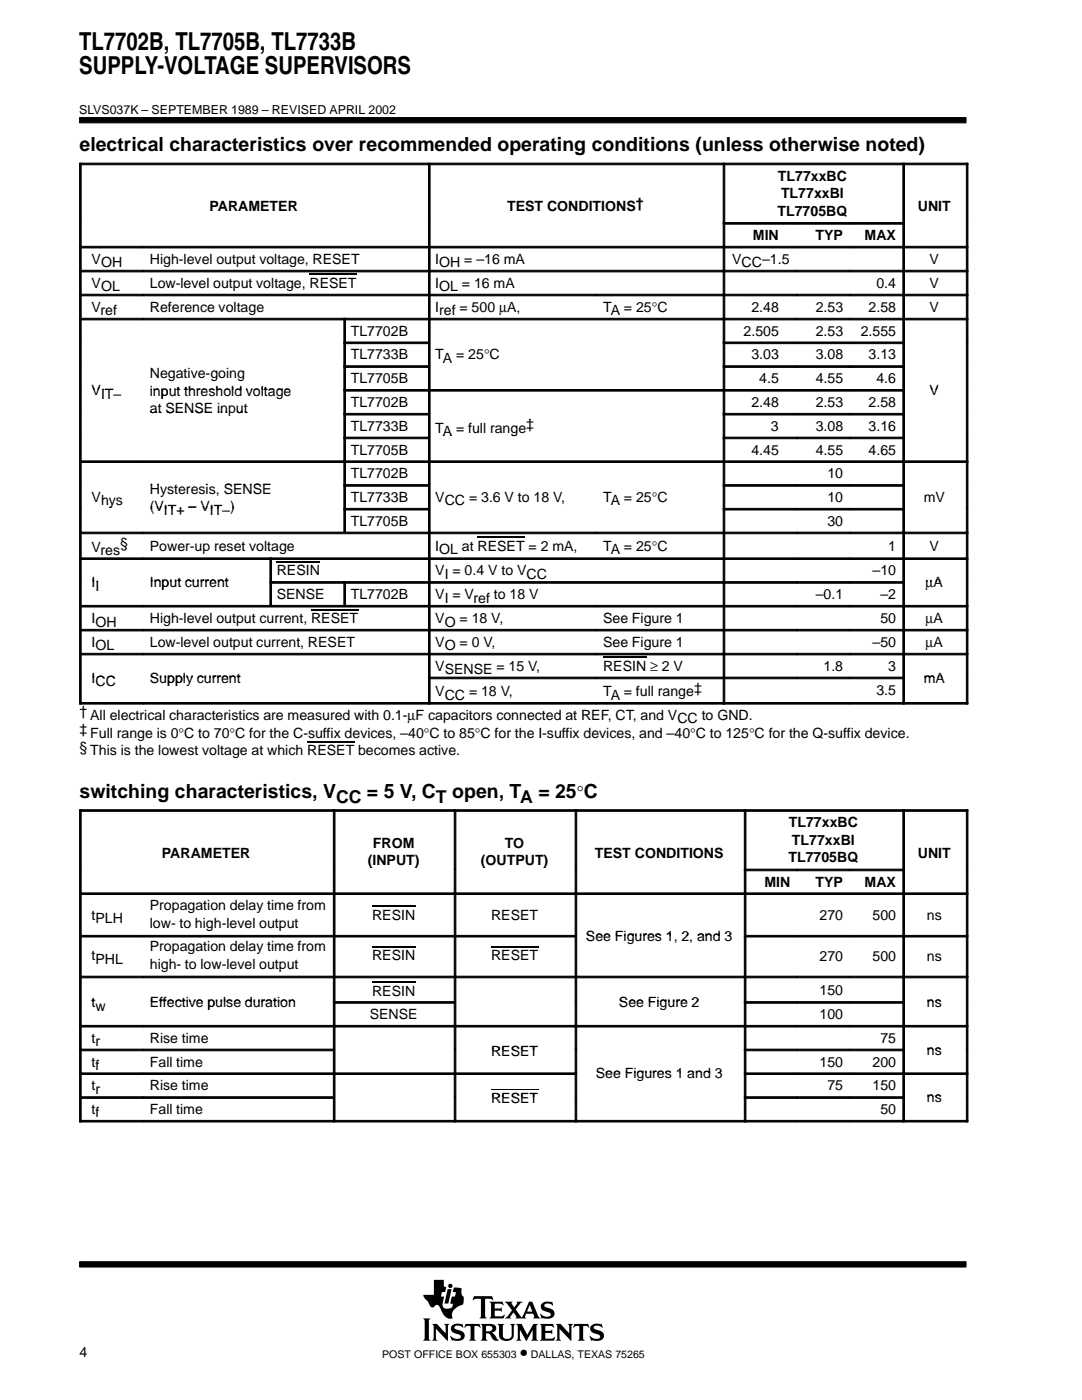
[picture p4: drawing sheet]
<svg xmlns="http://www.w3.org/2000/svg" width="216mm" height="279mm" viewBox="0 0 216 279" stroke-linecap="round" stroke-linejoin="round" font-family="sans-serif">
<defs><g id="words">
<g font-size="4.9">
<text x="15.8" y="9.9">TL7702B, TL7705B, TL7733B</text>
<text x="15.8" y="14.8">SUPPLY-VOLTAGE SUPERVISORS</text>
</g>
<g font-size="3.9">
<text x="15.9" y="30.2">electrical characteristics over recommended operating conditions (unless otherwise noted)</text>
<text x="15.9" y="159.2">switching characteristics, V</text>
</g>
<g font-size="3.5">
<text x="67.1" y="160.2">CC = 5 V, CT open, TA = 25</text>
<text x="115.1" y="159.2">°C</text>
<text x="103.7" y="271">•</text>
</g>
<g font-size="2.8">
<text x="155.2" y="36">TL77xxBC</text>
<text x="155.8" y="39.6">TL77xxBI</text>
<text x="41.8" y="42.1">PARAMETER</text>
<text x="101.2" y="42.2">TEST CONDITIONS†</text>
<text x="150.2" y="47.9">MIN</text>
<text x="155.1" y="43.1">TL7705BQ</text>
<text x="162.7" y="47.9">TYP</text>
<text x="172.5" y="47.9">MAX</text>
<text x="183.1" y="42.1">UNIT</text>
<text x="18.3" y="52.7">VOH</text>
<text x="29.9" y="52.7">High-level output voltage, RESET</text>
<text x="86.9" y="52.7">IOH = –16 mA</text>
<text x="146.1" y="52.7">VCC–1.5</text>
<text x="185.5" y="52.7">V</text>
<text x="18.3" y="57.5">VOL</text>
<text x="29.9" y="57.5">Low-level output voltage, RESET</text>
<text x="86.9" y="57.5">IOL = 16 mA</text>
<text x="174.9" y="57.5">0.4</text>
<text x="185.5" y="57.5">V</text>
<text x="18.3" y="62.2">Vref</text>
<text x="29.9" y="62.2">Reference voltage</text>
<text x="86.9" y="62.2">Iref = 500 µA,</text>
<text x="120.3" y="62.2">TA = 25°C</text>
<text x="149.9" y="62.2">2.48</text>
<text x="162.8" y="62.2">2.53</text>
<text x="173.3" y="62.2">2.58</text>
<text x="185.5" y="62.2">V</text>
<text x="70" y="67">TL7702B</text>
<text x="70" y="71.7">TL7733B</text>
<text x="86.9" y="71.7">TA = 25°C</text>
<text x="148.4" y="67">2.505</text>
<text x="149.9" y="71.7">3.03</text>
<text x="162.8" y="67">2.53</text>
<text x="162.8" y="71.7">3.08</text>
<text x="171.7" y="67">2.555</text>
<text x="173.3" y="71.7">3.13</text>
<text x="29.9" y="75.5">Negative-going</text>
<text x="70" y="76.5">TL7705B</text>
<text x="151.5" y="76.5">4.5</text>
<text x="162.8" y="76.5">4.55</text>
<text x="174.9" y="76.5">4.6</text>
<text x="18.3" y="78.8">VIT–</text>
<text x="18.3" y="78.8">VIT</text>
<text x="29.9" y="79">input threshold voltage</text>
<text x="29.9" y="82.5">at SENSE in ut</text>
<text x="29.9" y="82.5">at SENSE input</text>
<text x="70" y="81.3">TL7702B</text>
<text x="149.9" y="81.3">2.48</text>
<text x="162.8" y="81.3">2.53</text>
<text x="173.3" y="81.3">2.58</text>
<text x="185.5" y="78.8">V</text>
<text x="70" y="86">TL7733B</text>
<text x="86.9" y="86.4">TA</text>
<text x="88.4" y="87.1">A = full range</text>
<text x="101.9" y="86.4">g ‡</text>
<text x="105" y="85.7">‡</text>
<text x="153.8" y="86">3</text>
<text x="162.8" y="86">3.08</text>
<text x="173.3" y="86">3.16</text>
<text x="70" y="90.7">TL7705B</text>
<text x="70" y="95.5">TL7702B</text>
<text x="149.9" y="90.7">4.45</text>
<text x="162.8" y="90.7">4.55</text>
<text x="165.1" y="95.5">10</text>
<text x="173.3" y="90.7">4.65</text>
<text x="18.3" y="100.2">Vhys</text>
<text x="21.7" y="100.9">y</text>
<text x="29.9" y="98.5">H</text>
<text x="29.9" y="98.5">Hysteresis, SENSE</text>
<text x="34.8" y="98.5">t</text>
<text x="41" y="98.5">i</text>
<text x="44.6" y="98.5">SENSE</text>
<text x="70" y="100.2">TL7733B</text>
<text x="86.9" y="100.2">VCC = 3.6 V to 18 V,</text>
<text x="120.3" y="100.2">TA = 25°C</text>
<text x="165.1" y="100.2">10</text>
<text x="184.3" y="100.2">mV</text>
<text x="29.9" y="102">(VIT+ – VIT–))</text>
<text x="29.9" y="102">(VIT+ – VIT</text>
<text x="70" y="104.9">TL7705B</text>
<text x="165.1" y="104.9">30</text>
<text x="18.3" y="110.1">Vres§</text>
<text x="29.9" y="109.9">Power-up reset voltage</text>
<text x="86.9" y="109.9">IOL at RESET = 2 mA,</text>
<text x="120.3" y="109.9">TA = 25°C</text>
<text x="177.2" y="109.9">1</text>
<text x="185.5" y="109.9">V</text>
<text x="18.3" y="117.2">II</text>
<text x="29.9" y="117.2">Input current</text>
<text x="55.2" y="114.8">RESIN</text>
<text x="55.2" y="119.6">SENSE</text>
<text x="70" y="119.6">TL7702B</text>
<text x="86.9" y="114.8">VI = 0.4 V to VCC</text>
<text x="86.9" y="119.6">VI = Vref to 18 V</text>
<text x="162.8" y="119.6">–0.1</text>
<text x="174.1" y="114.8">–10</text>
<text x="175.7" y="119.6">–2</text>
<text x="184.7" y="117.2">µA</text>
<text x="18.3" y="124.3">IOH</text>
<text x="29.9" y="124.3">High-level output current, RESET</text>
<text x="86.9" y="124.3">VO = 18 V,</text>
<text x="120.3" y="124.3">See Figure 1</text>
<text x="175.7" y="124.3">50</text>
<text x="184.7" y="124.3">µA</text>
<text x="18.3" y="129.1">IOL</text>
<text x="29.9" y="129.1">Low-level output current, RESET</text>
<text x="86.9" y="129.1">VO = 0 V,</text>
<text x="120.3" y="129.1">See Figure 1</text>
<text x="174.1" y="129.1">–50</text>
<text x="184.7" y="129.1">µA</text>
<text x="18.3" y="136.2">ICC</text>
<text x="29.9" y="136.2">Supply current</text>
<text x="86.9" y="133.9">VSENSE = 15 V,</text>
<text x="120.3" y="133.9">RESIN ≥ 2 V</text>
<text x="164.3" y="133.9">1.8</text>
<text x="177.2" y="133.9">3</text>
<text x="184.3" y="136.2">mA</text>
<text x="15.9" y="143">† All electrical characteristics are measured with 0.1-µF capacitors connected at REF, CT, and V</text>
<text x="86.9" y="139">VCC = 18 V,</text>
<text x="120.3" y="139">TA = full range‡</text>
<text x="174.9" y="138.7">3.5</text>
<text x="15.9" y="146.5">‡ Full range is 0°C to 70°C for the C-suffix devices, –40°C to 85°C for the I-suffix devices, and –40°C to 125°C for the Q-suffix device.</text>
<text x="15.9" y="150">§ This is the lowest voltage at which RESET becomes active.</text>
<text x="135.2" y="144.4">CC to GND.</text>
<text x="157.4" y="165.1">TL77xxBC</text>
<text x="32.3" y="171.2">PARAMETER</text>
<text x="73.4" y="172.7">(</text>
<text x="73.4" y="172.7">(INPUT))</text>
<text x="74.4" y="169.1">FROM</text>
<text x="95.9" y="172.7">(OUTPUT))</text>
<text x="95.9" y="172.7">(</text>
<text x="100.7" y="169.1">TO</text>
<text x="118.7" y="171.2">TEST CONDITIONS</text>
<text x="157.3" y="172.1">TL7705BQ</text>
<text x="158" y="168.6">TL77xxBI</text>
<text x="183.1" y="171.2">UNIT</text>
<text x="152.5" y="176.9">MIN</text>
<text x="162.7" y="176.9">TYP</text>
<text x="172.5" y="176.9">MAX</text>
<text x="18.3" y="183.5">tPLH</text>
<text x="29.9" y="181.7">Propagation delay time from</text>
<text x="29.9" y="185.2">low- to high-level output</text>
<text x="74.2" y="183.5">RESIN</text>
<text x="98" y="183.5">RESET</text>
<text x="163.5" y="183.5">270</text>
<text x="174.1" y="183.5">500</text>
<text x="184.9" y="183.5">ns</text>
<text x="18.3" y="191.7">tPHL</text>
<text x="29.9" y="189.8">Propagation delay time from</text>
<text x="74.2" y="191.7">RESIN</text>
<text x="98" y="191.7">RESET</text>
<text x="116.9" y="187.8">See Figures 1 2 and 3</text>
<text x="116.9" y="187.8">See Figures 1, 2, and 3</text>
<text x="163.5" y="191.9">270</text>
<text x="174.1" y="191.9">500</text>
<text x="184.9" y="191.9">ns</text>
<text x="29.9" y="193.3">high- to low-level output</text>
<text x="18.3" y="201">tw</text>
<text x="18.3" y="201">t</text>
<text x="29.9" y="201">Effective pulse duration</text>
<text x="73.8" y="203.4">SENSE</text>
<text x="74.2" y="198.7">RESIN</text>
<text x="123.5" y="201">See Figure 2</text>
<text x="163.5" y="198.5">150</text>
<text x="163.5" y="203.4">100</text>
<text x="184.9" y="201">ns</text>
<text x="18.3" y="208.1">tr</text>
<text x="29.9" y="208.1">Rise time</text>
<text x="175.7" y="208.1">75</text>
<text x="18.3" y="212.9">tf</text>
<text x="29.9" y="212.9">Fall time</text>
<text x="98" y="210.7">RESET</text>
<text x="118.9" y="215.2">See Figures 1 and 3</text>
<text x="163.5" y="212.9">150</text>
<text x="174.1" y="212.9">200</text>
<text x="184.9" y="210.5">ns</text>
<text x="18.3" y="217.6">tr</text>
<text x="29.9" y="217.6">Rise time</text>
<text x="98" y="220">RESET</text>
<text x="165.1" y="217.6">75</text>
<text x="174.1" y="217.6">150</text>
<text x="184.9" y="220">ns</text>
<text x="18.3" y="222.3">tf</text>
<text x="29.9" y="222.3">Fall time</text>
<text x="175.7" y="222.3">50</text>
<text x="15.9" y="270.8">4</text>
</g>
<text font-size="2.5" x="15.8" y="22.7">SLVS037K – SEPTEMBER 1989 – REVISED APRIL 2002</text>
<g font-size="2.1">
<text x="76.3" y="271">POST OFFICE BOX 655303</text>
<text x="105.9" y="271">DALLAS, TEXAS 75265</text>
</g>
</g></defs>
<g fill="#000" stroke="#000" stroke-width=".2">
<path d="M15.9 23.5h176.9v1h-176.9z" fill-rule="evenodd"/>
<path d="M15.9 251.8h176.9v1.1h-176.9z" fill-rule="evenodd"/>
</g>
<g fill="#000">
<path d="M89.3 257.3h.8l-.6 2.9h-.8z"/>
<path d="M84.4 263.1h1.5l-.3 .4v3.7l.3 .4h-1.5l.3-.6v-3.4z" fill-rule="evenodd"/>
<path d="M86.2 264.2h1l1.7 1.9v-1.5l-.3-.4h1.1l-.3 .4v3l-2.4-2.4v2l.3 .4h-1.1l.3-.6v-2.3z" fill-rule="evenodd"/>
<path d="M86.6 255.4h2v1.3l.4 .2-.2 1h-.6l-.2 .9h.6l-.2 1.1a1.11 1.11 0 0 0 .3 1.2l.6 .1 .9-.3 .2-.7-.5-.1 .2-1.3h.7l.2-.9h-.7l.3-1 1.5 .2v1l.1 .4 .3 .3v.9a.54 .54 0 0 1-.4 .7l-.4 .2a2.35 2.35 0 0 0-1.5 1.6v.4a.29 .29 0 0 1 .1 .3 .29 .29 0 0 1-.2 .3h-.1a2.21 2.21 0 0 1-2-1.9l-.1-.1a.68 .68 0 0 0-.5-.7 .68 .68 0 0 0-.8 .4 .88 .88 0 0 1-1.1-.9l-.8-.9-.2-.7h2.1z" fill-rule="evenodd"/>
<path d="M90.2 264.5a2.17 2.17 0 0 1 1.9-.2l.1-.1 .3 .8-.8-.4h-.7a.36 .36 0 0 0-.3 .4 .36 .36 0 0 0 .4 .3l.3 .1a1.19 1.19 0 0 1 1.3 1.5l-.1 .1a1.23 1.23 0 0 1-1.1 .6l-1.1-.1-.2 .1-.4-1h.1a1.37 1.37 0 0 0 2.1 .3 .6 .6 0 0 0-.8-.7 1.08 1.08 0 0 1-1-.5 1.08 1.08 0 0 1 0-1.1z" fill-rule="evenodd"/>
<path d="M92.9 264.2h2.8l.2 .8-.5-.4h-.6l-.1 .2v2.4l.3 .4h-1.4l.2-.3 .1-.3v-2.3l-.7-.1-.6 .4z" fill-rule="evenodd"/>
<path d="M94.6 258.7h3.6l.2 .8-.7-.3-.9 .1v3.4l.3 .4h-1.4l.3-.4v-3.4l-1-.1-.7 .3z" fill-rule="evenodd"/>
<path d="M95.9 264.2h2.1a.85 .85 0 0 1 1 .8 .85 .85 0 0 1-.9 .9l.4 .3 .7 1 .4 .2-.2 .1a1.11 1.11 0 0 1-1.4-.9l-.3-.4-.7-.1v1l.3 .5h-1.4l.3-.6v-2.3z" fill-rule="evenodd"/>
<path d="M97.7 259.8h2.6l.2 .7-.7-.3-1.1 .1v.8h1.1l.3-.2v.9l-.3-.2h-1.1v1l.1 .1h1.3l.5-.3h.1l-.2 .7h-2.8l.3-.5v-2.3z" fill-rule="evenodd"/>
<path d="M99.3 264.2h1.3l-.3 .4 .1 2.2 .2 .3 .8 .1a.73 .73 0 0 0 .7-.8v-1.8l-.3-.4h1l-.3 .4v1.9a1.56 1.56 0 0 1-1.3 1.2 1.56 1.56 0 0 1-1.5-.7l-.1-2.4z" fill-rule="evenodd"/>
<path d="M103 264.2h1.1l1.1 2.2 1.2-2.2h.9l-.3 .4v2.6l.4 .4h-1.4l.3-.4v-1.8l-1.3 2.2-1.3-2.2v1.7l.4 .5h-1.1l.3-.6v-2.3z" fill-rule="evenodd"/>
<path d="M100.7 259.8h1.6l-.2 .4 .5 .7 .6-.8-.1-.3h1.2l-.5 .3-.9 1.2 1 1.5a.22 .22 0 0 0 .3 .1 .22 .22 0 0 0 .1-.3l1.3-2.8h.6l1.2 2.9 .4 .4-1.4-.1a.24 .24 0 0 0 .2-.1 .24 .24 0 0 0 0-.3l-.2-.4h-1.4l-.3 .6 .3 .3h-2.2l.2-.3-.5-.9-.7 .9 .2 .3h-1.3l.5-.4 1-1.2z" fill-rule="evenodd"/>
<path d="M108.1 260.2l.1-.1a1.88 1.88 0 0 1 1.4-.3l.4 .1 .2-.2 .2 .8-1.1-.4a.44 .44 0 0 0-.7 .4 .44 .44 0 0 0 .6 .5 1.34 1.34 0 0 1 1.4 1.3 1.13 1.13 0 0 1-1.1 .9h-.8a.37 .37 0 0 0-.6 0l-.3-1h.1l.6 .5 .8 .1a.47 .47 0 0 0 .6-.5 .47 .47 0 0 0-.5-.4l-.2-.1a1.11 1.11 0 0 1-1.2-1.5z" fill-rule="evenodd"/>
<path d="M107.7 264.2h2.6l.2 .8-.6-.4-1.1 .1v.9h1l.4-.3v1l-.3-.3h-1.1v1.1h1.4l.5-.3-.2 .8h-2.8l.3-.6v-2.3z" fill-rule="evenodd"/>
<path d="M110.9 264.2h1l1.7 1.9v-1.5l-.3-.4h1l-.3 .4v3l-2.4-2.4v2l.3 .4h-1l.3-.4v-2.6z" fill-rule="evenodd"/>
<path d="M114.6 264.2h2.8l.2 .8-.5-.4h-.6l-.1 .2v2.4l.3 .4h-1.4l.3-.4v-2.4l-.1-.2h-.6l-.6 .4z" fill-rule="evenodd"/>
<path d="M118 264.5a2.12 2.12 0 0 1 1.9-.2l.1-.1 .3 .8-.8-.4h-.7a.35 .35 0 0 0-.3 .3 .35 .35 0 0 0 .2 .4l.5 .1a1.16 1.16 0 0 1 1.2 1.6 1.23 1.23 0 0 1-1.1 .6l-1.1-.1-.2 .1-.4-1 .9 .5 .7 .1a.47 .47 0 0 0 .6-.4 .47 .47 0 0 0-.6-.5 1.28 1.28 0 0 1-1.4-1.4z" fill-rule="evenodd"/>
<circle cx="89.9" cy="256.6" r=".43"/>
</g>
<g fill="#fff">
<path d="M105.7 260.4l.5 1.4h-1z"/>
<path d="M97 264.7l.6-.1a.56 .56 0 0 1 .7 .5 .56 .56 0 0 1-.7 .6h-.6z" fill-rule="evenodd"/>
</g>
<g fill="#000" stroke="#000" stroke-width=".2">
<path d="M15.9 32.6h.3v11.8h-.3z" fill-rule="evenodd"/>
<path d="M15.9 32.6h69.6v.3h-69.6z" fill-rule="evenodd"/>
<path d="M85.5 32.6h.3v11.8h-.3z" fill-rule="evenodd"/>
<path d="M85.5 32.6h58.8v.3h-58.8z" fill-rule="evenodd"/>
<path d="M144.3 32.6h.3v11.8h-.3z" fill-rule="evenodd"/>
<path d="M144.3 32.6h35.8v.3h-35.8z" fill-rule="evenodd"/>
<path d="M180.2 32.6h.3v11.8h-.3z" fill-rule="evenodd"/>
<path d="M180.2 32.6h12.9v.3h-12.9z" fill-rule="evenodd"/>
<path d="M192.8 32.6h.3v11.8h-.3z" fill-rule="evenodd"/>
<path d="M15.9 44.4h.3v4.7h-.3z" fill-rule="evenodd"/>
<path d="M15.9 49.2h.3v4.7h-.3z" fill-rule="evenodd"/>
<path d="M15.9 49.2h12.6v.3h-12.6z" fill-rule="evenodd"/>
<path d="M15.9 53.9h.3v4.8h-.3z" fill-rule="evenodd"/>
<path d="M15.9 53.9h12.6v.4h-12.6z" fill-rule="evenodd"/>
<path d="M15.9 58.7h.3v4.8h-.3z" fill-rule="evenodd"/>
<path d="M15.9 58.7h12.6v.3h-12.6z" fill-rule="evenodd"/>
<path d="M28.5 49.2h57v.3h-57z" fill-rule="evenodd"/>
<path d="M28.5 53.9h57v.4h-57z" fill-rule="evenodd"/>
<path d="M28.5 58.7h57v.3h-57z" fill-rule="evenodd"/>
<path d="M85.5 44.4h.3v4.7h-.3z" fill-rule="evenodd"/>
<path d="M85.5 49.2h.3v4.7h-.3z" fill-rule="evenodd"/>
<path d="M85.5 49.2h58.8v.3h-58.8z" fill-rule="evenodd"/>
<path d="M85.5 53.9h.3v4.8h-.3z" fill-rule="evenodd"/>
<path d="M85.5 53.9h58.8v.4h-58.8z" fill-rule="evenodd"/>
<path d="M85.5 58.7h.3v4.8h-.3z" fill-rule="evenodd"/>
<path d="M85.5 58.7h33.5v.3h-33.5z" fill-rule="evenodd"/>
<path d="M119 58.7h25.3v.3h-25.3z" fill-rule="evenodd"/>
<path d="M144.3 44.4h.3v4.7h-.3z" fill-rule="evenodd"/>
<path d="M144.3 44.4h14.7v.3h-14.7z" fill-rule="evenodd"/>
<path d="M144.3 49.2h.3v4.7h-.3z" fill-rule="evenodd"/>
<path d="M144.3 49.2h14.7v.3h-14.7z" fill-rule="evenodd"/>
<path d="M144.3 53.9h.3v4.8h-.3z" fill-rule="evenodd"/>
<path d="M144.3 53.9h14.7v.4h-14.7z" fill-rule="evenodd"/>
<path d="M144.3 58.7h.3v4.8h-.3z" fill-rule="evenodd"/>
<path d="M144.3 58.7h14.7v.3h-14.7z" fill-rule="evenodd"/>
<path d="M159.1 44.4h10.5v.3h-10.5z" fill-rule="evenodd"/>
<path d="M159.1 49.2h10.5v.3h-10.5z" fill-rule="evenodd"/>
<path d="M159.1 53.9h10.5v.4h-10.5z" fill-rule="evenodd"/>
<path d="M159.1 58.7h10.5v.3h-10.5z" fill-rule="evenodd"/>
<path d="M169.6 44.4h10.5v.3h-10.5z" fill-rule="evenodd"/>
<path d="M169.6 49.2h10.5v.3h-10.5z" fill-rule="evenodd"/>
<path d="M169.6 53.9h10.5v.4h-10.5z" fill-rule="evenodd"/>
<path d="M169.6 58.7h10.5v.3h-10.5z" fill-rule="evenodd"/>
<path d="M180.2 44.4h.3v4.7h-.3z" fill-rule="evenodd"/>
<path d="M180.2 49.2h.3v4.7h-.3z" fill-rule="evenodd"/>
<path d="M180.2 49.2h12.9v.3h-12.9z" fill-rule="evenodd"/>
<path d="M180.2 53.9h.3v4.8h-.3z" fill-rule="evenodd"/>
<path d="M180.2 53.9h12.9v.4h-12.9z" fill-rule="evenodd"/>
<path d="M180.2 58.7h.3v4.8h-.3z" fill-rule="evenodd"/>
<path d="M180.2 58.7h12.9v.3h-12.9z" fill-rule="evenodd"/>
<path d="M192.8 44.4h.3v4.7h-.3z" fill-rule="evenodd"/>
<path d="M192.8 49.2h.3v4.7h-.3z" fill-rule="evenodd"/>
<path d="M192.8 53.9h.3v4.8h-.3z" fill-rule="evenodd"/>
<path d="M192.8 58.7h.3v4.8h-.3z" fill-rule="evenodd"/>
<path d="M15.9 63.5h.3v4.7h-.3z" fill-rule="evenodd"/>
<path d="M15.9 63.5h12.6v.3h-12.6z" fill-rule="evenodd"/>
<path d="M15.9 68.3h.3v4.7h-.3z" fill-rule="evenodd"/>
<path d="M15.9 73h.3v4.7h-.3z" fill-rule="evenodd"/>
<path d="M15.9 77.7h.3v4.8h-.3z" fill-rule="evenodd"/>
<path d="M28.5 63.5h40.1v.3h-40.1z" fill-rule="evenodd"/>
<path d="M68.6 63.5h.3v4.7h-.3z" fill-rule="evenodd"/>
<path d="M68.6 63.5h16.9v.3h-16.9z" fill-rule="evenodd"/>
<path d="M68.6 68.3h.3v4.7h-.3z" fill-rule="evenodd"/>
<path d="M68.6 68.3h16.9v.3h-16.9z" fill-rule="evenodd"/>
<path d="M68.6 73h.3v4.7h-.3z" fill-rule="evenodd"/>
<path d="M68.6 73h16.9v.3h-16.9z" fill-rule="evenodd"/>
<path d="M68.6 77.7h.3v4.8h-.3z" fill-rule="evenodd"/>
<path d="M68.6 77.7h16.9v.4h-16.9z" fill-rule="evenodd"/>
<path d="M85.5 63.5h.3v4.7h-.3z" fill-rule="evenodd"/>
<path d="M85.5 63.5h58.8v.3h-58.8z" fill-rule="evenodd"/>
<path d="M85.5 68.3h.3v4.7h-.3z" fill-rule="evenodd"/>
<path d="M85.5 73h.3v4.7h-.3z" fill-rule="evenodd"/>
<path d="M85.5 77.7h.3v4.8h-.3z" fill-rule="evenodd"/>
<path d="M85.5 77.7h58.8v.4h-58.8z" fill-rule="evenodd"/>
<path d="M144.3 63.5h.3v4.7h-.3z" fill-rule="evenodd"/>
<path d="M144.3 63.5h14.7v.3h-14.7z" fill-rule="evenodd"/>
<path d="M144.3 68.3h.3v4.7h-.3z" fill-rule="evenodd"/>
<path d="M144.3 68.3h14.7v.3h-14.7z" fill-rule="evenodd"/>
<path d="M144.3 73h.3v4.7h-.3z" fill-rule="evenodd"/>
<path d="M144.3 73h14.7v.3h-14.7z" fill-rule="evenodd"/>
<path d="M144.3 77.7h.3v4.8h-.3z" fill-rule="evenodd"/>
<path d="M144.3 77.7h14.7v.4h-14.7z" fill-rule="evenodd"/>
<path d="M159.1 63.5h10.5v.3h-10.5z" fill-rule="evenodd"/>
<path d="M159.1 68.3h10.5v.3h-10.5z" fill-rule="evenodd"/>
<path d="M159.1 73h10.5v.3h-10.5z" fill-rule="evenodd"/>
<path d="M159.1 77.7h10.5v.4h-10.5z" fill-rule="evenodd"/>
<path d="M169.6 63.5h10.5v.3h-10.5z" fill-rule="evenodd"/>
<path d="M169.6 68.3h10.5v.3h-10.5z" fill-rule="evenodd"/>
<path d="M169.6 73h10.5v.3h-10.5z" fill-rule="evenodd"/>
<path d="M169.6 77.7h10.5v.4h-10.5z" fill-rule="evenodd"/>
<path d="M180.2 63.5h.3v4.7h-.3z" fill-rule="evenodd"/>
<path d="M180.2 63.5h12.9v.3h-12.9z" fill-rule="evenodd"/>
<path d="M180.2 68.3h.3v4.7h-.3z" fill-rule="evenodd"/>
<path d="M180.2 73h.3v4.7h-.3z" fill-rule="evenodd"/>
<path d="M180.2 77.7h.3v4.8h-.3z" fill-rule="evenodd"/>
<path d="M192.8 63.5h.3v4.7h-.3z" fill-rule="evenodd"/>
<path d="M192.8 68.3h.3v4.7h-.3z" fill-rule="evenodd"/>
<path d="M192.8 73h.3v4.7h-.3z" fill-rule="evenodd"/>
<path d="M192.8 77.7h.3v4.8h-.3z" fill-rule="evenodd"/>
<path d="M15.9 82.5h.3v4.7h-.3z" fill-rule="evenodd"/>
<path d="M15.9 87.2h.3v4.8h-.3z" fill-rule="evenodd"/>
<path d="M15.9 92h.3v4.7h-.3z" fill-rule="evenodd"/>
<path d="M15.9 92h12.6v.3h-12.6z" fill-rule="evenodd"/>
<path d="M15.9 96.7h.3v4.7h-.3z" fill-rule="evenodd"/>
<path d="M28.5 92h40.1v.3h-40.1z" fill-rule="evenodd"/>
<path d="M68.6 82.5h.3v4.7h-.3z" fill-rule="evenodd"/>
<path d="M68.6 82.5h16.9v.3h-16.9z" fill-rule="evenodd"/>
<path d="M68.6 87.2h.3v4.8h-.3z" fill-rule="evenodd"/>
<path d="M68.6 87.2h16.9v.4h-16.9z" fill-rule="evenodd"/>
<path d="M68.6 92h.3v4.7h-.3z" fill-rule="evenodd"/>
<path d="M68.6 92h16.9v.3h-16.9z" fill-rule="evenodd"/>
<path d="M68.6 96.7h.3v4.7h-.3z" fill-rule="evenodd"/>
<path d="M68.6 96.7h16.9v.3h-16.9z" fill-rule="evenodd"/>
<path d="M85.5 82.5h.3v4.7h-.3z" fill-rule="evenodd"/>
<path d="M85.5 87.2h.3v4.8h-.3z" fill-rule="evenodd"/>
<path d="M85.5 92h.3v4.7h-.3z" fill-rule="evenodd"/>
<path d="M85.5 92h33.5v.3h-33.5z" fill-rule="evenodd"/>
<path d="M85.5 96.7h.3v4.7h-.3z" fill-rule="evenodd"/>
<path d="M119 92h25.3v.3h-25.3z" fill-rule="evenodd"/>
<path d="M144.3 82.5h.3v4.7h-.3z" fill-rule="evenodd"/>
<path d="M144.3 82.5h14.7v.3h-14.7z" fill-rule="evenodd"/>
<path d="M144.3 87.2h.3v4.8h-.3z" fill-rule="evenodd"/>
<path d="M144.3 87.2h14.7v.4h-14.7z" fill-rule="evenodd"/>
<path d="M144.3 92h.3v4.7h-.3z" fill-rule="evenodd"/>
<path d="M144.3 92h14.7v.3h-14.7z" fill-rule="evenodd"/>
<path d="M144.3 96.7h.3v4.7h-.3z" fill-rule="evenodd"/>
<path d="M144.3 96.7h14.7v.3h-14.7z" fill-rule="evenodd"/>
<path d="M159.1 82.5h10.5v.3h-10.5z" fill-rule="evenodd"/>
<path d="M159.1 87.2h10.5v.4h-10.5z" fill-rule="evenodd"/>
<path d="M159.1 92h10.5v.3h-10.5z" fill-rule="evenodd"/>
<path d="M159.1 96.7h10.5v.3h-10.5z" fill-rule="evenodd"/>
<path d="M169.6 82.5h10.5v.3h-10.5z" fill-rule="evenodd"/>
<path d="M169.6 87.2h10.5v.4h-10.5z" fill-rule="evenodd"/>
<path d="M169.6 92h10.5v.3h-10.5z" fill-rule="evenodd"/>
<path d="M169.6 96.7h10.5v.3h-10.5z" fill-rule="evenodd"/>
<path d="M180.2 82.5h.3v4.7h-.3z" fill-rule="evenodd"/>
<path d="M180.2 87.2h.3v4.8h-.3z" fill-rule="evenodd"/>
<path d="M180.2 92h.3v4.7h-.3z" fill-rule="evenodd"/>
<path d="M180.2 92h12.9v.3h-12.9z" fill-rule="evenodd"/>
<path d="M180.2 96.7h.3v4.7h-.3z" fill-rule="evenodd"/>
<path d="M192.8 82.5h.3v4.7h-.3z" fill-rule="evenodd"/>
<path d="M192.8 87.2h.3v4.8h-.3z" fill-rule="evenodd"/>
<path d="M192.8 92h.3v4.7h-.3z" fill-rule="evenodd"/>
<path d="M192.8 96.7h.3v4.7h-.3z" fill-rule="evenodd"/>
<path d="M15.9 101.5h.3v4.7h-.3z" fill-rule="evenodd"/>
<path d="M15.9 106.2h.3v5.1h-.3z" fill-rule="evenodd"/>
<path d="M15.9 106.2h12.6v.3h-12.6z" fill-rule="evenodd"/>
<path d="M15.9 111.3h.3v4.8h-.3z" fill-rule="evenodd"/>
<path d="M15.9 111.3h12.6v.4h-12.6z" fill-rule="evenodd"/>
<path d="M15.9 116.1h.3v4.7h-.3z" fill-rule="evenodd"/>
<path d="M28.5 106.2h57v.3h-57z" fill-rule="evenodd"/>
<path d="M28.5 111.3h25.3v.4h-25.3z" fill-rule="evenodd"/>
<path d="M53.9 111.3h.3v4.8h-.3z" fill-rule="evenodd"/>
<path d="M53.9 111.3h31.6v.4h-31.6z" fill-rule="evenodd"/>
<path d="M53.9 116.1h.3v4.7h-.3z" fill-rule="evenodd"/>
<path d="M53.9 116.1h14.7v.3h-14.7z" fill-rule="evenodd"/>
<path d="M68.6 101.5h.3v4.7h-.3z" fill-rule="evenodd"/>
<path d="M68.6 101.5h16.9v.3h-16.9z" fill-rule="evenodd"/>
<path d="M68.6 116.1h.3v4.7h-.3z" fill-rule="evenodd"/>
<path d="M68.6 116.1h16.9v.3h-16.9z" fill-rule="evenodd"/>
<path d="M85.5 101.5h.3v4.7h-.3z" fill-rule="evenodd"/>
<path d="M85.5 106.2h.3v5.1h-.3z" fill-rule="evenodd"/>
<path d="M85.5 106.2h33.5v.3h-33.5z" fill-rule="evenodd"/>
<path d="M85.5 111.3h.3v4.8h-.3z" fill-rule="evenodd"/>
<path d="M85.5 111.3h58.8v.4h-58.8z" fill-rule="evenodd"/>
<path d="M85.5 116.1h.3v4.7h-.3z" fill-rule="evenodd"/>
<path d="M85.5 116.1h58.8v.3h-58.8z" fill-rule="evenodd"/>
<path d="M119 106.2h25.3v.3h-25.3z" fill-rule="evenodd"/>
<path d="M144.3 101.5h.3v4.7h-.3z" fill-rule="evenodd"/>
<path d="M144.3 101.5h14.7v.3h-14.7z" fill-rule="evenodd"/>
<path d="M144.3 106.2h.3v5.1h-.3z" fill-rule="evenodd"/>
<path d="M144.3 106.2h14.7v.3h-14.7z" fill-rule="evenodd"/>
<path d="M144.3 111.3h.3v4.8h-.3z" fill-rule="evenodd"/>
<path d="M144.3 111.3h14.7v.4h-14.7z" fill-rule="evenodd"/>
<path d="M144.3 116.1h.3v4.7h-.3z" fill-rule="evenodd"/>
<path d="M144.3 116.1h14.7v.3h-14.7z" fill-rule="evenodd"/>
<path d="M159.1 101.5h10.5v.3h-10.5z" fill-rule="evenodd"/>
<path d="M159.1 106.2h10.5v.3h-10.5z" fill-rule="evenodd"/>
<path d="M159.1 111.3h10.5v.4h-10.5z" fill-rule="evenodd"/>
<path d="M159.1 116.1h10.5v.3h-10.5z" fill-rule="evenodd"/>
<path d="M169.6 101.5h10.5v.3h-10.5z" fill-rule="evenodd"/>
<path d="M169.6 106.2h10.5v.3h-10.5z" fill-rule="evenodd"/>
<path d="M169.6 111.3h10.5v.4h-10.5z" fill-rule="evenodd"/>
<path d="M169.6 116.1h10.5v.3h-10.5z" fill-rule="evenodd"/>
<path d="M180.2 101.5h.3v4.7h-.3z" fill-rule="evenodd"/>
<path d="M180.2 106.2h.3v5.1h-.3z" fill-rule="evenodd"/>
<path d="M180.2 106.2h12.9v.3h-12.9z" fill-rule="evenodd"/>
<path d="M180.2 111.3h.3v4.8h-.3z" fill-rule="evenodd"/>
<path d="M180.2 111.3h12.9v.4h-12.9z" fill-rule="evenodd"/>
<path d="M180.2 116.1h.3v4.7h-.3z" fill-rule="evenodd"/>
<path d="M192.8 101.5h.3v4.7h-.3z" fill-rule="evenodd"/>
<path d="M192.8 106.2h.3v5.1h-.3z" fill-rule="evenodd"/>
<path d="M192.8 111.3h.3v4.8h-.3z" fill-rule="evenodd"/>
<path d="M192.8 116.1h.3v4.7h-.3z" fill-rule="evenodd"/>
<path d="M15.9 120.8h.3v4.8h-.3z" fill-rule="evenodd"/>
<path d="M15.9 120.8h12.6v.3h-12.6z" fill-rule="evenodd"/>
<path d="M15.9 125.6h.3v4.8h-.3z" fill-rule="evenodd"/>
<path d="M15.9 125.6h12.6v.3h-12.6z" fill-rule="evenodd"/>
<path d="M15.9 130.4h.3v4.7h-.3z" fill-rule="evenodd"/>
<path d="M15.9 130.4h12.6v.3h-12.6z" fill-rule="evenodd"/>
<path d="M15.9 135.1h.3v5.4h-.3z" fill-rule="evenodd"/>
<path d="M28.5 120.8h57v.3h-57z" fill-rule="evenodd"/>
<path d="M28.5 125.6h57v.3h-57z" fill-rule="evenodd"/>
<path d="M28.5 130.4h57v.3h-57z" fill-rule="evenodd"/>
<path d="M85.5 120.8h.3v4.8h-.3z" fill-rule="evenodd"/>
<path d="M85.5 120.8h33.5v.3h-33.5z" fill-rule="evenodd"/>
<path d="M85.5 125.6h.3v4.8h-.3z" fill-rule="evenodd"/>
<path d="M85.5 125.6h33.5v.3h-33.5z" fill-rule="evenodd"/>
<path d="M85.5 130.4h.3v4.7h-.3z" fill-rule="evenodd"/>
<path d="M85.5 130.4h33.5v.3h-33.5z" fill-rule="evenodd"/>
<path d="M85.5 135.1h.3v5.4h-.3z" fill-rule="evenodd"/>
<path d="M85.5 135.1h33.5v.4h-33.5z" fill-rule="evenodd"/>
<path d="M119 120.8h25.3v.3h-25.3z" fill-rule="evenodd"/>
<path d="M119 125.6h25.3v.3h-25.3z" fill-rule="evenodd"/>
<path d="M119 130.4h25.3v.3h-25.3z" fill-rule="evenodd"/>
<path d="M119 135.1h25.3v.4h-25.3z" fill-rule="evenodd"/>
<path d="M144.3 120.8h.3v4.8h-.3z" fill-rule="evenodd"/>
<path d="M144.3 120.8h14.7v.3h-14.7z" fill-rule="evenodd"/>
<path d="M144.3 125.6h.3v4.8h-.3z" fill-rule="evenodd"/>
<path d="M144.3 125.6h14.7v.3h-14.7z" fill-rule="evenodd"/>
<path d="M144.3 130.4h.3v4.7h-.3z" fill-rule="evenodd"/>
<path d="M144.3 130.4h14.7v.3h-14.7z" fill-rule="evenodd"/>
<path d="M144.3 135.1h.3v5.4h-.3z" fill-rule="evenodd"/>
<path d="M144.3 135.1h14.7v.4h-14.7z" fill-rule="evenodd"/>
<path d="M159.1 120.8h10.5v.3h-10.5z" fill-rule="evenodd"/>
<path d="M159.1 125.6h10.5v.3h-10.5z" fill-rule="evenodd"/>
<path d="M159.1 130.4h10.5v.3h-10.5z" fill-rule="evenodd"/>
<path d="M159.1 135.1h10.5v.4h-10.5z" fill-rule="evenodd"/>
<path d="M169.6 120.8h10.5v.3h-10.5z" fill-rule="evenodd"/>
<path d="M169.6 125.6h10.5v.3h-10.5z" fill-rule="evenodd"/>
<path d="M169.6 130.4h10.5v.3h-10.5z" fill-rule="evenodd"/>
<path d="M169.6 135.1h10.5v.4h-10.5z" fill-rule="evenodd"/>
<path d="M180.2 120.8h.3v4.8h-.3z" fill-rule="evenodd"/>
<path d="M180.2 120.8h12.9v.3h-12.9z" fill-rule="evenodd"/>
<path d="M180.2 125.6h.3v4.8h-.3z" fill-rule="evenodd"/>
<path d="M180.2 125.6h12.9v.3h-12.9z" fill-rule="evenodd"/>
<path d="M180.2 130.4h.3v4.7h-.3z" fill-rule="evenodd"/>
<path d="M180.2 130.4h12.9v.3h-12.9z" fill-rule="evenodd"/>
<path d="M180.2 135.1h.3v5.4h-.3z" fill-rule="evenodd"/>
<path d="M192.8 120.8h.3v4.8h-.3z" fill-rule="evenodd"/>
<path d="M192.8 125.6h.3v4.8h-.3z" fill-rule="evenodd"/>
<path d="M192.8 130.4h.3v4.7h-.3z" fill-rule="evenodd"/>
<path d="M192.8 135.1h.3v5.4h-.3z" fill-rule="evenodd"/>
<path d="M15.9 140.2h12.6v.3h-12.6z" fill-rule="evenodd"/>
<path d="M28.5 140.2h57v.3h-57z" fill-rule="evenodd"/>
<path d="M85.5 140.2h33.5v.3h-33.5z" fill-rule="evenodd"/>
<path d="M119 140.2h25.3v.3h-25.3z" fill-rule="evenodd"/>
<path d="M144.3 140.2h14.7v.3h-14.7z" fill-rule="evenodd"/>
<path d="M159.1 140.2h10.5v.3h-10.5z" fill-rule="evenodd"/>
<path d="M169.6 140.2h10.5v.3h-10.5z" fill-rule="evenodd"/>
<path d="M180.2 140.2h12.9v.3h-12.9z" fill-rule="evenodd"/>
<path d="M15.9 161.6h.3v11.8h-.3z" fill-rule="evenodd"/>
<path d="M15.9 161.6h50.6v.3h-50.6z" fill-rule="evenodd"/>
<path d="M15.9 173.5h.3v4.7h-.3z" fill-rule="evenodd"/>
<path d="M15.9 178.2h.3v8.5h-.3z" fill-rule="evenodd"/>
<path d="M15.9 178.2h12.6v.3h-12.6z" fill-rule="evenodd"/>
<path d="M28.5 178.2h38v.3h-38z" fill-rule="evenodd"/>
<path d="M66.5 161.6h.3v11.8h-.3z" fill-rule="evenodd"/>
<path d="M66.5 161.6h24.1v.3h-24.1z" fill-rule="evenodd"/>
<path d="M66.5 173.5h.3v4.7h-.3z" fill-rule="evenodd"/>
<path d="M66.5 178.2h.3v8.5h-.3z" fill-rule="evenodd"/>
<path d="M66.5 178.2h24.1v.3h-24.1z" fill-rule="evenodd"/>
<path d="M90.6 161.6h.4v11.8h-.4z" fill-rule="evenodd"/>
<path d="M90.6 161.6h24.1v.3h-24.1z" fill-rule="evenodd"/>
<path d="M90.6 173.5h.4v4.7h-.4z" fill-rule="evenodd"/>
<path d="M90.6 178.2h.4v8.5h-.4z" fill-rule="evenodd"/>
<path d="M90.6 178.2h24.1v.3h-24.1z" fill-rule="evenodd"/>
<path d="M114.8 161.6h.3v11.8h-.3z" fill-rule="evenodd"/>
<path d="M114.8 161.6h33.7v.3h-33.7z" fill-rule="evenodd"/>
<path d="M114.8 173.5h.3v4.7h-.3z" fill-rule="evenodd"/>
<path d="M114.8 178.2h.3v8.5h-.3z" fill-rule="evenodd"/>
<path d="M114.8 178.2h33.7v.3h-33.7z" fill-rule="evenodd"/>
<path d="M148.5 161.6h.3v11.8h-.3z" fill-rule="evenodd"/>
<path d="M148.5 161.6h31.6v.3h-31.6z" fill-rule="evenodd"/>
<path d="M148.5 173.5h.3v4.7h-.3z" fill-rule="evenodd"/>
<path d="M148.5 173.5h10.5v.3h-10.5z" fill-rule="evenodd"/>
<path d="M148.5 178.2h.3v8.5h-.3z" fill-rule="evenodd"/>
<path d="M148.5 178.2h10.5v.3h-10.5z" fill-rule="evenodd"/>
<path d="M159.1 173.5h10.5v.3h-10.5z" fill-rule="evenodd"/>
<path d="M159.1 178.2h10.5v.3h-10.5z" fill-rule="evenodd"/>
<path d="M169.6 173.5h10.5v.3h-10.5z" fill-rule="evenodd"/>
<path d="M169.6 178.2h10.5v.3h-10.5z" fill-rule="evenodd"/>
<path d="M180.2 161.6h.3v11.8h-.3z" fill-rule="evenodd"/>
<path d="M180.2 161.6h12.9v.3h-12.9z" fill-rule="evenodd"/>
<path d="M180.2 173.5h.3v4.7h-.3z" fill-rule="evenodd"/>
<path d="M180.2 178.2h.3v8.5h-.3z" fill-rule="evenodd"/>
<path d="M180.2 178.2h12.9v.3h-12.9z" fill-rule="evenodd"/>
<path d="M192.8 161.6h.3v11.8h-.3z" fill-rule="evenodd"/>
<path d="M192.8 173.5h.3v4.7h-.3z" fill-rule="evenodd"/>
<path d="M192.8 178.2h.3v8.5h-.3z" fill-rule="evenodd"/>
<path d="M15.9 186.7h.3v8.1h-.3z" fill-rule="evenodd"/>
<path d="M15.9 186.7h12.6v.3h-12.6z" fill-rule="evenodd"/>
<path d="M15.9 194.8h.3v5.1h-.3z" fill-rule="evenodd"/>
<path d="M15.9 194.8h12.6v.3h-12.6z" fill-rule="evenodd"/>
<path d="M15.9 199.9h.3v4.7h-.3z" fill-rule="evenodd"/>
<path d="M28.5 186.7h38v.3h-38z" fill-rule="evenodd"/>
<path d="M28.5 194.8h38v.3h-38z" fill-rule="evenodd"/>
<path d="M66.5 186.7h.3v8.1h-.3z" fill-rule="evenodd"/>
<path d="M66.5 186.7h24.1v.3h-24.1z" fill-rule="evenodd"/>
<path d="M66.5 194.8h.3v5.1h-.3z" fill-rule="evenodd"/>
<path d="M66.5 194.8h24.1v.3h-24.1z" fill-rule="evenodd"/>
<path d="M66.5 199.9h.3v4.7h-.3z" fill-rule="evenodd"/>
<path d="M66.5 199.9h24.1v.3h-24.1z" fill-rule="evenodd"/>
<path d="M90.6 186.7h.4v8.1h-.4z" fill-rule="evenodd"/>
<path d="M90.6 186.7h24.1v.3h-24.1z" fill-rule="evenodd"/>
<path d="M90.6 194.8h.4v5.1h-.4z" fill-rule="evenodd"/>
<path d="M90.6 194.8h24.1v.3h-24.1z" fill-rule="evenodd"/>
<path d="M90.6 199.9h.4v4.7h-.4z" fill-rule="evenodd"/>
<path d="M114.8 186.7h.3v8.1h-.3z" fill-rule="evenodd"/>
<path d="M114.8 194.8h.3v5.1h-.3z" fill-rule="evenodd"/>
<path d="M114.8 194.8h33.7v.3h-33.7z" fill-rule="evenodd"/>
<path d="M114.8 199.9h.3v4.7h-.3z" fill-rule="evenodd"/>
<path d="M148.5 186.7h.3v8.1h-.3z" fill-rule="evenodd"/>
<path d="M148.5 186.7h10.5v.3h-10.5z" fill-rule="evenodd"/>
<path d="M148.5 194.8h.3v5.1h-.3z" fill-rule="evenodd"/>
<path d="M148.5 194.8h10.5v.3h-10.5z" fill-rule="evenodd"/>
<path d="M148.5 199.9h.3v4.7h-.3z" fill-rule="evenodd"/>
<path d="M148.5 199.9h10.5v.3h-10.5z" fill-rule="evenodd"/>
<path d="M159.1 186.7h10.5v.3h-10.5z" fill-rule="evenodd"/>
<path d="M159.1 194.8h10.5v.3h-10.5z" fill-rule="evenodd"/>
<path d="M159.1 199.9h10.5v.3h-10.5z" fill-rule="evenodd"/>
<path d="M169.6 186.7h10.5v.3h-10.5z" fill-rule="evenodd"/>
<path d="M169.6 194.8h10.5v.3h-10.5z" fill-rule="evenodd"/>
<path d="M169.6 199.9h10.5v.3h-10.5z" fill-rule="evenodd"/>
<path d="M180.2 186.7h.3v8.1h-.3z" fill-rule="evenodd"/>
<path d="M180.2 186.7h12.9v.3h-12.9z" fill-rule="evenodd"/>
<path d="M180.2 194.8h.3v5.1h-.3z" fill-rule="evenodd"/>
<path d="M180.2 194.8h12.9v.3h-12.9z" fill-rule="evenodd"/>
<path d="M180.2 199.9h.3v4.7h-.3z" fill-rule="evenodd"/>
<path d="M192.8 186.7h.3v8.1h-.3z" fill-rule="evenodd"/>
<path d="M192.8 194.8h.3v5.1h-.3z" fill-rule="evenodd"/>
<path d="M192.8 199.9h.3v4.7h-.3z" fill-rule="evenodd"/>
<path d="M15.9 204.6h.3v4.8h-.3z" fill-rule="evenodd"/>
<path d="M15.9 204.6h12.6v.4h-12.6z" fill-rule="evenodd"/>
<path d="M15.9 209.4h.3v4.7h-.3z" fill-rule="evenodd"/>
<path d="M15.9 209.4h12.6v.3h-12.6z" fill-rule="evenodd"/>
<path d="M15.9 214.1h.3v4.7h-.3z" fill-rule="evenodd"/>
<path d="M15.9 214.1h12.6v.3h-12.6z" fill-rule="evenodd"/>
<path d="M15.9 218.9h.3v5h-.3z" fill-rule="evenodd"/>
<path d="M15.9 218.9h12.6v.3h-12.6z" fill-rule="evenodd"/>
<path d="M28.5 204.6h38v.4h-38z" fill-rule="evenodd"/>
<path d="M28.5 209.4h38v.3h-38z" fill-rule="evenodd"/>
<path d="M28.5 214.1h38v.3h-38z" fill-rule="evenodd"/>
<path d="M28.5 218.9h38v.3h-38z" fill-rule="evenodd"/>
<path d="M66.5 204.6h.3v4.8h-.3z" fill-rule="evenodd"/>
<path d="M66.5 204.6h24.1v.4h-24.1z" fill-rule="evenodd"/>
<path d="M66.5 209.4h.3v4.7h-.3z" fill-rule="evenodd"/>
<path d="M66.5 214.1h.3v4.7h-.3z" fill-rule="evenodd"/>
<path d="M66.5 214.1h24.1v.3h-24.1z" fill-rule="evenodd"/>
<path d="M66.5 218.9h.3v5h-.3z" fill-rule="evenodd"/>
<path d="M90.6 204.6h.4v4.8h-.4z" fill-rule="evenodd"/>
<path d="M90.6 204.6h24.1v.4h-24.1z" fill-rule="evenodd"/>
<path d="M90.6 209.4h.4v4.7h-.4z" fill-rule="evenodd"/>
<path d="M90.6 214.1h.4v4.7h-.4z" fill-rule="evenodd"/>
<path d="M90.6 214.1h24.1v.3h-24.1z" fill-rule="evenodd"/>
<path d="M90.6 218.9h.4v5h-.4z" fill-rule="evenodd"/>
<path d="M114.8 204.6h.3v4.8h-.3z" fill-rule="evenodd"/>
<path d="M114.8 204.6h33.7v.4h-33.7z" fill-rule="evenodd"/>
<path d="M114.8 209.4h.3v4.7h-.3z" fill-rule="evenodd"/>
<path d="M114.8 214.1h.3v4.7h-.3z" fill-rule="evenodd"/>
<path d="M114.8 218.9h.3v5h-.3z" fill-rule="evenodd"/>
<path d="M148.5 204.6h.3v4.8h-.3z" fill-rule="evenodd"/>
<path d="M148.5 204.6h10.5v.4h-10.5z" fill-rule="evenodd"/>
<path d="M148.5 209.4h.3v4.7h-.3z" fill-rule="evenodd"/>
<path d="M148.5 209.4h10.5v.3h-10.5z" fill-rule="evenodd"/>
<path d="M148.5 214.1h.3v4.7h-.3z" fill-rule="evenodd"/>
<path d="M148.5 214.1h10.5v.3h-10.5z" fill-rule="evenodd"/>
<path d="M148.5 218.9h.3v5h-.3z" fill-rule="evenodd"/>
<path d="M148.5 218.9h10.5v.3h-10.5z" fill-rule="evenodd"/>
<path d="M159.1 204.6h10.5v.4h-10.5z" fill-rule="evenodd"/>
<path d="M159.1 209.4h10.5v.3h-10.5z" fill-rule="evenodd"/>
<path d="M159.1 214.1h10.5v.3h-10.5z" fill-rule="evenodd"/>
<path d="M159.1 218.9h10.5v.3h-10.5z" fill-rule="evenodd"/>
<path d="M169.6 204.6h10.5v.4h-10.5z" fill-rule="evenodd"/>
<path d="M169.6 209.4h10.5v.3h-10.5z" fill-rule="evenodd"/>
<path d="M169.6 214.1h10.5v.3h-10.5z" fill-rule="evenodd"/>
<path d="M169.6 218.9h10.5v.3h-10.5z" fill-rule="evenodd"/>
<path d="M180.2 204.6h.3v4.8h-.3z" fill-rule="evenodd"/>
<path d="M180.2 204.6h12.9v.4h-12.9z" fill-rule="evenodd"/>
<path d="M180.2 209.4h.3v4.7h-.3z" fill-rule="evenodd"/>
<path d="M180.2 214.1h.3v4.7h-.3z" fill-rule="evenodd"/>
<path d="M180.2 214.1h12.9v.3h-12.9z" fill-rule="evenodd"/>
<path d="M180.2 218.9h.3v5h-.3z" fill-rule="evenodd"/>
<path d="M192.8 204.6h.3v4.8h-.3z" fill-rule="evenodd"/>
<path d="M192.8 209.4h.3v4.7h-.3z" fill-rule="evenodd"/>
<path d="M192.8 214.1h.3v4.7h-.3z" fill-rule="evenodd"/>
<path d="M192.8 218.9h.3v5h-.3z" fill-rule="evenodd"/>
<path d="M15.9 223.6h12.6v.3h-12.6z" fill-rule="evenodd"/>
<path d="M28.5 223.6h38v.3h-38z" fill-rule="evenodd"/>
<path d="M66.5 223.6h24.1v.3h-24.1z" fill-rule="evenodd"/>
<path d="M90.6 223.6h24.1v.3h-24.1z" fill-rule="evenodd"/>
<path d="M114.8 223.6h33.7v.3h-33.7z" fill-rule="evenodd"/>
<path d="M148.5 223.6h10.5v.3h-10.5z" fill-rule="evenodd"/>
<path d="M159.1 223.6h10.5v.3h-10.5z" fill-rule="evenodd"/>
<path d="M169.6 223.6h10.5v.3h-10.5z" fill-rule="evenodd"/>
<path d="M180.2 223.6h12.9v.3h-12.9z" fill-rule="evenodd"/>
</g>
<path d="M61.8 54.8h9.4M55.2 112.1h8.6M95.3 107.2h9.4M62.1 121.7h9.4M120.3 131.2h8.7M61.3 148h9.4M74.2 180.9h8.7M74.2 189h8.7M74.2 196h8.7M98 189h9.4" fill="none" stroke="#000" stroke-width=".36"/>
<path d="M98 217.4h9.4" fill="none" stroke="#000" stroke-width=".25"/>
<use href="#words"/>
</svg>
